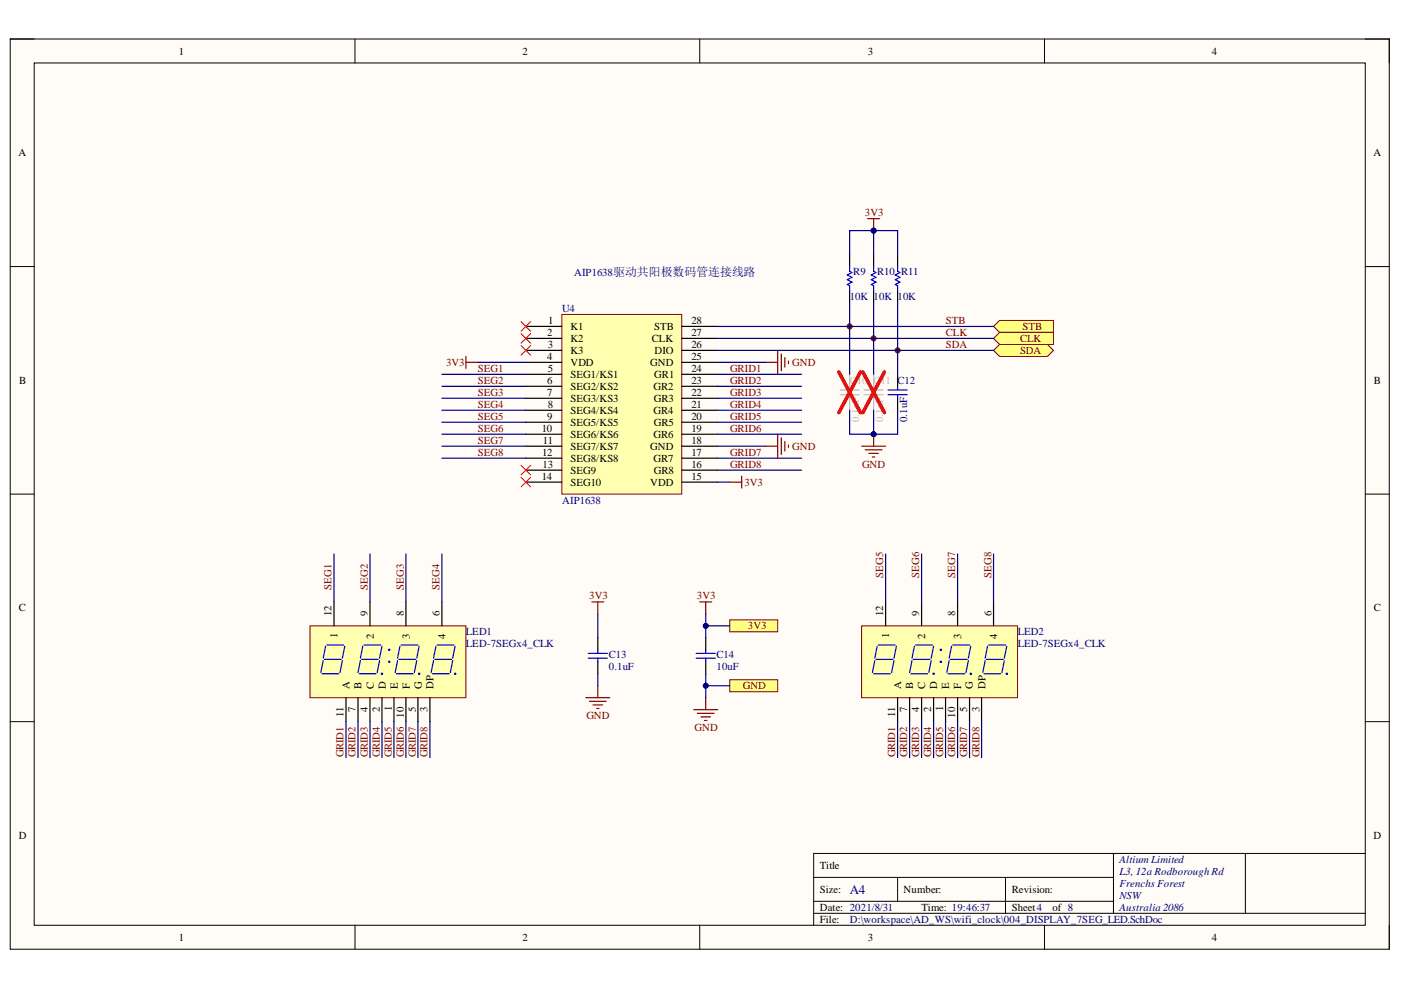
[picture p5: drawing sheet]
<svg xmlns="http://www.w3.org/2000/svg" width="297mm" height="210mm" viewBox="0 0 297 210" stroke-linecap="round" stroke-linejoin="round" font-family="sans-serif">
<defs><g id="words">
<text font-size="2.8" fill="#000080" x="180.2" y="189.5">A4</text>
<g font-size="2.3">
<text x="37.9" y="11.6">1</text>
<text x="110.8" y="11.6">2</text>
<text x="184" y="11.6">3</text>
<text x="257" y="11.6">4</text>
<text x="3.9" y="33.1">A</text>
<text x="291.2" y="33.1">A</text>
<text x="116" y="71.2">2</text>
<text x="116.2" y="68.7">1</text>
<text x="121" y="70">K1</text>
<text x="138.7" y="70">STB</text>
<text x="146.6" y="71.2">27</text>
<text x="146.6" y="68.7">28</text>
<text x="116" y="76.3">4</text>
<text x="116.1" y="73.8">3</text>
<text x="121" y="72.5">K2</text>
<text x="121" y="75">K3</text>
<text x="121" y="77.6">VDD</text>
<text x="137.9" y="77.6">GND</text>
<text x="138.2" y="72.5">CLK</text>
<text x="138.8" y="75">DIO</text>
<text x="146.6" y="76.3">25</text>
<text x="146.6" y="73.8">26</text>
<text x="4.1" y="81.4">B</text>
<text x="116" y="81.4">6</text>
<text x="116" y="83.9">7</text>
<text x="116.1" y="78.8">5</text>
<text x="121" y="80.1">SEG1/KS1</text>
<text x="121" y="82.6">SEG2/KS2</text>
<text x="138.5" y="82.6">GR2</text>
<text x="138.7" y="80.1">GR1</text>
<text x="146.6" y="83.9">22</text>
<text x="146.6" y="81.4">23</text>
<text x="146.6" y="78.8">24</text>
<text x="291.3" y="81.4">B</text>
<text x="116" y="89">9</text>
<text x="116.1" y="86.4">8</text>
<text x="121" y="85.2">SEG3/KS3</text>
<text x="121" y="87.7">SEG4/KS4</text>
<text x="138.5" y="87.7">GR4</text>
<text x="138.6" y="85.2">GR3</text>
<text x="146.6" y="89">20</text>
<text x="146.6" y="86.4">21</text>
<text x="114.9" y="91.5">10</text>
<text x="115.1" y="94.1">11</text>
<text x="121" y="90.2">SEG5/KS5</text>
<text x="121" y="92.8">SEG6/KS6</text>
<text x="121" y="95.4">SEG7/KS7</text>
<text x="137.9" y="95.4">GND</text>
<text x="138.5" y="92.8">GR6</text>
<text x="138.6" y="90.2">GR5</text>
<text x="146.6" y="94.1">18</text>
<text x="146.6" y="91.5">19</text>
<text x="114.9" y="101.7">14</text>
<text x="114.9" y="96.6">12</text>
<text x="115" y="99.2">13</text>
<text x="121" y="97.9">SEG8/KS8</text>
<text x="121" y="100.4">SEG9</text>
<text x="138.5" y="97.9">GR7</text>
<text x="138.6" y="100.4">GR8</text>
<text x="146.6" y="101.7">15</text>
<text x="146.6" y="99.2">16</text>
<text x="146.6" y="96.6">17</text>
<text x="121" y="103">SEG10</text>
<text x="137.9" y="103">VDD</text>
<text x="4" y="129.6">C</text>
<text x="70.3" y="130.7" transform="rotate(-90 70.3 130.7)">12</text>
<text x="78" y="130.7" transform="rotate(-90 78 130.7)">9</text>
<text x="85.6" y="130.7" transform="rotate(-90 85.6 130.7)">8</text>
<text x="93.2" y="130.7" transform="rotate(-90 93.2 130.7)">6</text>
<text x="187.3" y="130.7" transform="rotate(-90 187.3 130.7)">12</text>
<text x="194.9" y="130.7" transform="rotate(-90 194.9 130.7)">9</text>
<text x="202.5" y="130.7" transform="rotate(-90 202.5 130.7)">8</text>
<text x="210.2" y="130.7" transform="rotate(-90 210.2 130.7)">6</text>
<text x="291.3" y="129.6">C</text>
<text x="71.6" y="135.3" transform="rotate(-90 71.6 135.3)">1</text>
<text x="79.3" y="135.5" transform="rotate(-90 79.3 135.5)">2</text>
<text x="86.9" y="135.4" transform="rotate(-90 86.9 135.4)">3</text>
<text x="94.5" y="135.5" transform="rotate(-90 94.5 135.5)">4</text>
<text x="188.5" y="135.3" transform="rotate(-90 188.5 135.3)">1</text>
<text x="196.1" y="135.5" transform="rotate(-90 196.1 135.5)">2</text>
<text x="203.8" y="135.4" transform="rotate(-90 203.8 135.4)">3</text>
<text x="211.5" y="135.5" transform="rotate(-90 211.5 135.5)">4</text>
<text x="74.1" y="146.2" transform="rotate(-90 74.1 146.2)">A</text>
<text x="76.6" y="146.2" transform="rotate(-90 76.6 146.2)">B</text>
<text x="79.3" y="146.2" transform="rotate(-90 79.3 146.2)">C</text>
<text x="81.8" y="146.2" transform="rotate(-90 81.8 146.2)">D</text>
<text x="84.3" y="146.2" transform="rotate(-90 84.3 146.2)">E</text>
<text x="86.9" y="146.2" transform="rotate(-90 86.9 146.2)">F</text>
<text x="89.4" y="146.2" transform="rotate(-90 89.4 146.2)">G</text>
<text x="91.9" y="146.2" transform="rotate(-90 91.9 146.2)">DP</text>
<text x="191.1" y="146.2" transform="rotate(-90 191.1 146.2)">A</text>
<text x="193.6" y="146.2" transform="rotate(-90 193.6 146.2)">B</text>
<text x="196.1" y="146.2" transform="rotate(-90 196.1 146.2)">C</text>
<text x="198.7" y="146.2" transform="rotate(-90 198.7 146.2)">D</text>
<text x="201.2" y="146.2" transform="rotate(-90 201.2 146.2)">E</text>
<text x="203.8" y="146.2" transform="rotate(-90 203.8 146.2)">F</text>
<text x="206.3" y="146.2" transform="rotate(-90 206.3 146.2)">G</text>
<text x="208.9" y="146.2" transform="rotate(-90 208.9 146.2)">DP</text>
<text x="72.8" y="152" transform="rotate(-90 72.8 152)">11</text>
<text x="75.4" y="151" transform="rotate(-90 75.4 151)">7</text>
<text x="78" y="151.1" transform="rotate(-90 78 151.1)">4</text>
<text x="80.5" y="151" transform="rotate(-90 80.5 151)">2</text>
<text x="83.1" y="150.8" transform="rotate(-90 83.1 150.8)">1</text>
<text x="85.6" y="152.2" transform="rotate(-90 85.6 152.2)">10</text>
<text x="88.1" y="151" transform="rotate(-90 88.1 151)">5</text>
<text x="90.7" y="150.9" transform="rotate(-90 90.7 150.9)">3</text>
<text x="189.8" y="152" transform="rotate(-90 189.8 152)">11</text>
<text x="192.3" y="151" transform="rotate(-90 192.3 151)">7</text>
<text x="194.9" y="151.1" transform="rotate(-90 194.9 151.1)">4</text>
<text x="197.4" y="151" transform="rotate(-90 197.4 151)">2</text>
<text x="199.9" y="150.8" transform="rotate(-90 199.9 150.8)">1</text>
<text x="202.5" y="152.2" transform="rotate(-90 202.5 152.2)">10</text>
<text x="205" y="151" transform="rotate(-90 205 151)">5</text>
<text x="207.6" y="150.9" transform="rotate(-90 207.6 150.9)">3</text>
<text x="4" y="177.8">D</text>
<text x="291.2" y="177.8">D</text>
<text x="173.8" y="184.3">Title</text>
<text x="173.8" y="189.3">Size:</text>
<text x="191.6" y="189.3">Number:</text>
<text x="214.5" y="189.3">Revision:</text>
<text x="173.8" y="193.1">Date: 2021/8/31</text>
<text x="173.8" y="195.7">File:</text>
<text x="195.4" y="193.1">Time: 19:46:37</text>
<text x="214.5" y="193.1">Sheet4</text>
<text x="223.1" y="193.1">of 8</text>
<text x="37.9" y="199.5">1</text>
<text x="110.8" y="199.5">2</text>
<text x="184" y="199.5">3</text>
<text x="257" y="199.5">4</text>
</g>
<g font-size="2.3" fill="#800000">
<text x="183.4" y="45.8">3V3</text>
<text x="200.5" y="68.7">STB</text>
<text x="200.5" y="71.2">CLK</text>
<text x="216.8" y="70">STB</text>
<text x="94.6" y="77.6">3V3</text>
<text x="168" y="77.6">GND</text>
<text x="200.5" y="73.8">SDA</text>
<text x="216.3" y="72.5">CLK</text>
<text x="216.3" y="75">SDA</text>
<text x="101.3" y="78.8">SEG1</text>
<text x="101.3" y="81.4">SEG2</text>
<text x="101.3" y="83.9">SEG3</text>
<text x="154.8" y="78.8">GRID1</text>
<text x="154.8" y="81.4">GRID2</text>
<text x="154.8" y="83.9">GRID3</text>
<text x="101.3" y="86.4">SEG4</text>
<text x="101.3" y="89">SEG5</text>
<text x="154.8" y="86.4">GRID4</text>
<text x="154.8" y="89">GRID5</text>
<text x="101.3" y="91.5">SEG6</text>
<text x="101.3" y="94.1">SEG7</text>
<text x="154.8" y="91.5">GRID6</text>
<text x="168" y="95.4">GND</text>
<text x="101.3" y="96.6">SEG8</text>
<text x="154.8" y="96.6">GRID7</text>
<text x="154.8" y="99.2">GRID8</text>
<text x="182.8" y="99.2">GND</text>
<text x="157.8" y="103">3V3</text>
<text x="70.3" y="125" transform="rotate(-90 70.3 125)">SEG1</text>
<text x="78" y="125" transform="rotate(-90 78 125)">SEG2</text>
<text x="85.6" y="125" transform="rotate(-90 85.6 125)">SEG3</text>
<text x="93.2" y="125" transform="rotate(-90 93.2 125)">SEG4</text>
<text x="187.3" y="122.5" transform="rotate(-90 187.3 122.5)">SEG5</text>
<text x="194.9" y="122.5" transform="rotate(-90 194.9 122.5)">SEG6</text>
<text x="202.5" y="122.5" transform="rotate(-90 202.5 122.5)">SEG7</text>
<text x="210.2" y="122.5" transform="rotate(-90 210.2 122.5)">SEG8</text>
<text x="124.9" y="127.1">3V3</text>
<text x="147.8" y="127.1">3V3</text>
<text x="158.6" y="133.4">3V3</text>
<text x="157.5" y="146.2">GND</text>
<text x="124.3" y="152.5">GND</text>
<text x="147.3" y="155">GND</text>
<text x="72.8" y="160.6" transform="rotate(-90 72.8 160.6)">GRID1</text>
<text x="75.4" y="160.6" transform="rotate(-90 75.4 160.6)">GRID2</text>
<text x="78" y="160.6" transform="rotate(-90 78 160.6)">GRID3</text>
<text x="80.5" y="160.6" transform="rotate(-90 80.5 160.6)">GRID4</text>
<text x="83.1" y="160.6" transform="rotate(-90 83.1 160.6)">GRID5</text>
<text x="85.6" y="160.6" transform="rotate(-90 85.6 160.6)">GRID6</text>
<text x="88.1" y="160.6" transform="rotate(-90 88.1 160.6)">GRID7</text>
<text x="90.7" y="160.6" transform="rotate(-90 90.7 160.6)">GRID8</text>
<text x="189.8" y="160.6" transform="rotate(-90 189.8 160.6)">GRID1</text>
<text x="192.3" y="160.6" transform="rotate(-90 192.3 160.6)">GRID2</text>
<text x="194.9" y="160.6" transform="rotate(-90 194.9 160.6)">GRID3</text>
<text x="197.4" y="160.6" transform="rotate(-90 197.4 160.6)">GRID4</text>
<text x="199.9" y="160.6" transform="rotate(-90 199.9 160.6)">GRID5</text>
<text x="202.5" y="160.6" transform="rotate(-90 202.5 160.6)">GRID6</text>
<text x="205" y="160.6" transform="rotate(-90 205 160.6)">GRID7</text>
<text x="207.6" y="160.6" transform="rotate(-90 207.6 160.6)">GRID8</text>
</g>
<g font-size="2.3" fill="#000080">
<text x="121.7" y="58.5">AIP1638驱动共阳极数码管连接线路</text>
<text x="180.9" y="58.3">R9</text>
<text x="186" y="58.3">R10 R11</text>
<text x="180.2" y="63.6">10K</text>
<text x="185.2" y="63.6">10K 10K</text>
<text x="119.2" y="66.2">U4</text>
<text x="192.3" y="89.6" transform="rotate(-90 192.3 89.6)">0.1uF</text>
<text x="119.2" y="106.8">AIP1638</text>
<text x="98.8" y="134.7">LED1</text>
<text x="98.8" y="137.3">LED-7SEGx4_CLK</text>
<text x="215.8" y="134.7">LED2</text>
<text x="215.8" y="137.3">LED-7SEGx4_CLK</text>
<text x="129.1" y="139.6">C13</text>
<text x="129.1" y="142.1">0.1uF</text>
<text x="151.9" y="139.6">C14</text>
<text x="151.9" y="142.1">10uF</text>
<text x="237.3" y="183">Altium Limited</text>
<text x="237.3" y="185.5">L3, 12a Rodborough Rd</text>
<text x="237.3" y="188.1">Frenchs Forest</text>
<text x="237.3" y="190.6">NSW</text>
<text x="180.2" y="195.7">D:\workspace\AD_WS\wifi_clock\004_DISPLAY_7SEG_LED.SchDoc</text>
<text x="237.3" y="193.1">Australia 2086</text>
</g>
<g font-size="2.3" fill="#bfbebc">
<text x="180.2" y="81.4">C10</text>
<text x="185.2" y="81.4">C11 C12</text>
<text x="182.2" y="89.6" transform="rotate(-90 182.2 89.6)">0.1uF</text>
<text x="187.3" y="89.6" transform="rotate(-90 187.3 89.6)">0.1uF</text>
</g>
</g></defs>
<path d="M2.2 8.3h292.4v193h-292.4z" fill-rule="evenodd" fill="#fffcf8"/>
<path d="M2.2 8.3h292.4v193h-292.4z" fill="none" stroke="#000" stroke-width=".21"/>
<path d="M7.3 13.4h282.2v182.8h-282.2z" fill-rule="evenodd" fill="#fffcf8"/>
<g fill="none" stroke="#000" stroke-width=".21">
<path d="M2.2 8.3h5.1M7.3 13.4h282.2v182.8h-282.2zM75.3 8.3v5M148.4 8.3v5M221.5 8.3v5.1M289.5 8.3h5.1v5.1M2.2 56.5h5.1M289.5 56.5h5.1M2.2 104.8h5.1M289.5 104.8h5.1M2.2 153h5.1M289.5 153h5.1"/>
<path d="M75.3 196.2v5.1M148.4 196.2v5.1M221.5 196.2v5.1M294.6 196.2v5.1"/>
</g>
<circle cx="180.1" cy="69.2" r=".51" fill="#000080"/>
<circle cx="180.1" cy="69.2" r=".51" fill="none" stroke="#000080" stroke-width=".21"/>
<circle cx="185.2" cy="71.7" r=".51" fill="#000080"/>
<circle cx="185.2" cy="71.7" r=".51" fill="none" stroke="#000080" stroke-width=".21"/>
<circle cx="190.3" cy="74.3" r=".51" fill="#000080"/>
<circle cx="190.3" cy="74.3" r=".51" fill="none" stroke="#000080" stroke-width=".21"/>
<path d="M172.5 186h63.6M172.5 193.6h117M172.5 191.1h63.6M190.3 186v5.1M213.2 186v7.6M236.1 180.9v12.7M264 180.9v12.7M289.5 180.9h-117v15.3" fill="none" stroke="#000" stroke-width=".21"/>
<path d="M184 46.4h2.5M185.2 46.4v2.5" fill="none" stroke="#800000" stroke-width=".25"/>
<circle cx="185.2" cy="48.9" r=".51" fill="#000080"/>
<circle cx="185.2" cy="48.9" r=".51" fill="none" stroke="#000080" stroke-width=".21"/>
<g fill="none" stroke="#800000" stroke-width=".25">
<path d="M98.8 75.6v2.5M98.8 76.8h2.5M162.3 76.8h2.6M164.9 74.3v5.1M165.6 75v3.6M166.4 75.8v2M167.2 76.6v.5M182.7 94.6h5.1M183.4 95.4h3.6M184.2 96.1h2M185 96.9h.5M185.2 92.1v2.5"/>
<path d="M154.7 102.2h2.6M157.3 101v2.5"/>
</g>
<circle cx="185.2" cy="92.1" r=".51" fill="#000080"/>
<circle cx="185.2" cy="92.1" r=".51" fill="none" stroke="#000080" stroke-width=".21"/>
<circle cx="180.1" cy="69.2" r=".51" fill="#800000"/>
<circle cx="180.1" cy="69.2" r=".51" fill="none" stroke="#800000" stroke-width=".21"/>
<circle cx="185.2" cy="71.7" r=".51" fill="#800000"/>
<circle cx="185.2" cy="71.7" r=".51" fill="none" stroke="#800000" stroke-width=".21"/>
<circle cx="190.3" cy="74.3" r=".51" fill="#800000"/>
<circle cx="190.3" cy="74.3" r=".51" fill="none" stroke="#800000" stroke-width=".21"/>
<path d="M119.1 66.7h25.4v38.1h-25.4z" fill-rule="evenodd" fill="#ffffb0"/>
<path d="M119.1 66.7h25.4v38.1h-25.4z" fill="none" stroke="#800000" stroke-width=".21"/>
<g fill="none" stroke="#000" stroke-width=".25">
<path d="M111.5 69.2h7.6M111.5 71.7h7.6M111.5 74.3h7.6M111.5 76.8h7.6M111.5 79.4h7.6M144.5 69.2h7.7M144.5 71.7h7.7M144.5 74.3h7.7M144.5 76.8h7.7M144.5 79.4h7.7M190.3 79.4v2.5M111.5 81.9h7.6"/>
<path d="M111.5 84.4h7.6M111.5 87h7.6M111.5 89.5h7.6M111.5 92.1h7.6M111.5 94.6h7.6M111.5 97.1h7.6M111.5 99.7h7.6M144.5 81.9h7.7M144.5 84.4h7.7M144.5 87h7.7M144.5 89.5h7.7M144.5 92.1h7.7"/>
<path d="M144.5 94.6h7.7M144.5 97.1h7.7M144.5 99.7h7.7M190.3 84.5v2.5M111.5 102.2h7.6M144.5 102.2h7.7M126.7 135.2v2.6M149.6 135.2v2.6M126.7 140.3v2.6M149.6 140.3v2.6"/>
</g>
<g fill="none" stroke="#800000" stroke-width=".25">
<path d="M162.3 94.6h2.6M164.9 92.1v5M165.6 92.8v3.6M166.4 93.6v2M167.2 94.4v.5M125.5 127.6h2.5M126.7 127.6v2.6M148.4 127.6h2.5M149.6 127.6v2.6M124.2 147.9h5.1M125 148.7h3.5M125.7 149.5h2.1"/>
<path d="M126.5 150.2h.5M126.7 145.4v2.5M147.1 150.5h5.1M147.8 151.2h3.6M148.6 152h2M149.4 152.8h.5M149.6 147.9v2.6"/>
</g>
<path d="M180.1 79.4v3.3M185.2 79.4v3.3M178.1 82.7h4.1M178.1 83.7h4.1M180.1 83.7v3.3M183.2 82.7h4.1M183.2 83.7h4.1M185.2 83.7v3.3" fill="none" stroke="#bfbebc" stroke-width=".25"/>
<path d="M177.9 78.9l4.5 8.6M182.4 78.9l-4.5 8.6M182.9 78.9l4.6 8.6M187.5 78.9l-4.6 8.6" fill="none" stroke="#f00" stroke-width=".76"/>
<path d="M188.3 82.7h4M188.3 83.7h4M190.3 81.9v.8M190.3 83.7v.8M124.7 139.5h4.1M124.7 138.5h4.1M126.7 137.8v.7M126.7 139.5v.8M147.6 139.5h4.1M147.6 138.5h4.1M149.6 137.8v.7M149.6 139.5v.8" fill="none" stroke="#00f" stroke-width=".25"/>
<path d="M65.7 132.7h33.1v15.2h-33.1z" fill-rule="evenodd" fill="#ffffb0"/>
<path d="M65.7 132.7h33.1v15.2h-33.1z" fill="none" stroke="#800000" stroke-width=".21"/>
<path d="M70.8 127.6v5.1M78.4 127.6v5.1M86.1 127.6v5.1M93.7 127.6v5.1M73.4 147.9v5.1M75.9 147.9v5.1M78.4 147.9v5.1M81 147.9v5.1M83.5 147.9v5.1M86.1 147.9v5.1M88.6 147.9v5.1M91.2 147.9v5.1" fill="none" stroke="#000" stroke-width=".25"/>
<g fill="none" stroke="#00f" stroke-width=".25">
<path d="M68.8 139.8h3.5M69 137l-.5 2.5M69.3 136.8h3.6M73.1 137l-.5 2.5M76.7 139.8h3.5M76.9 137l-.5 2.5M77.2 136.8h3.5M81 137l-.5 2.5M84.5 139.8h3.6M84.8 137l-.5 2.5M85.1 136.8h3.5M88.9 137l-.5 2.5"/>
<path d="M92.2 139.8h3.5M92.4 137l-.5 2.5M92.7 136.8h3.5M96.5 137l-.5 2.5M68.3 142.9h3.5M68.5 140.1l-.5 2.5M72.6 140.1l-.5 2.5M76.2 142.9h3.5M76.4 140.1l-.5 2.5M80.5 140.1l-.5 2.5M84 142.9h3.6M84.3 140.1l-.5 2.5"/>
<path d="M88.4 140.1l-.6 2.5M91.7 142.9h3.5M91.9 140.1l-.5 2.5M96 140.1l-.5 2.5"/>
<circle cx="82.5" cy="137.8" r=".13"/>
<circle cx="81" cy="142.9" r=".13"/>
<circle cx="82.5" cy="140.3" r=".13"/>
<circle cx="88.9" cy="142.9" r=".13"/>
<circle cx="96.5" cy="142.9" r=".13"/>
</g>
<path d="M182.7 132.7h33v15.2h-33z" fill-rule="evenodd" fill="#ffffb0"/>
<path d="M182.7 132.7h33v15.2h-33z" fill="none" stroke="#800000" stroke-width=".21"/>
<g fill="none" stroke="#000" stroke-width=".25">
<path d="M180.1 54v2.5M185.2 54v2.5M190.3 54v2.5M180.1 61.6v2.5M185.2 61.6v2.5M190.3 61.6v2.5M187.8 127.6v5.1M195.4 127.6v5.1M203 127.6v5.1M210.6 127.6v5.1M190.3 147.9v5.1M192.9 147.9v5.1"/>
<path d="M195.4 147.9v5.1M197.9 147.9v5.1M200.5 147.9v5.1M203 147.9v5.1M205.6 147.9v5.1M208.1 147.9v5.1"/>
</g>
<g fill="none" stroke="#00f" stroke-width=".25">
<path d="M180.1 56.5v1l.5 .3-1 .5 1 .5-1 .5 1 .5-1 .5 .5 .3v1M185.2 56.5v1l.5 .3-1 .5 1 .5-1 .5 1 .5-1 .5 .5 .3v1M190.3 56.5v1l.5 .3-1 .5 1 .5-1 .5 1 .5-1 .5 .5 .3v1M185.7 139.8h3.6M186 137l-.5 2.6M186.2 136.8h3.6M190.1 137l-.6 2.6M193.6 139.8h3.6M193.9 137l-.5 2.6M194.1 136.8h3.6M197.9 137l-.5 2.6M201.5 139.8h3.6"/>
<path d="M201.7 137l-.5 2.6M202 136.8h3.6M205.8 137l-.5 2.6M209.1 139.8h3.6M209.4 137l-.5 2.6M209.6 136.8h3.6M213.5 137l-.6 2.6M185.2 142.9h3.6M185.5 140.1l-.5 2.5M189.5 140.1l-.5 2.5M193.1 142.9h3.6M193.4 140.1l-.5 2.5"/>
<path d="M197.4 140.1l-.5 2.5M197.8 142.8h.2v.1h-.2zM201 142.9h3.5M201.2 140.1l-.5 2.5M205.3 140.1l-.5 2.5M208.6 142.9h3.6M208.9 140.1l-.5 2.5M212.9 140.1l-.5 2.5"/>
<circle cx="199.5" cy="137.8" r=".13"/>
<circle cx="199.5" cy="140.3" r=".13"/>
<circle cx="205.8" cy="142.9" r=".13"/>
<circle cx="213.4" cy="142.9" r=".13"/>
</g>
<path d="M110.5 68.2l2 2M110.5 70.7l2 2.1M110.5 73.3l2 2M112.5 68.2l-2 2M112.5 70.7l-2 2.1M112.5 73.3l-2 2M110.5 98.7l2 2M112.5 98.7l-2 2M110.5 101.2l2 2M112.5 101.2l-2 2" fill="none" stroke="#f00" stroke-width=".21"/>
<path d="M210.6 69.2l1.3-1.3h11.5v2.6h-11.5z" fill-rule="evenodd" fill="#ffff80"/>
<path d="M210.6 69.2l1.3-1.3h11.5v2.6h-11.5z" fill="none" stroke="#800000" stroke-width=".21"/>
<path d="M210.6 71.7l1.3-1.2h11.5v2.5h-11.5z" fill-rule="evenodd" fill="#ffff80"/>
<path d="M210.6 71.7l1.3-1.2h11.5v2.5h-11.5z" fill="none" stroke="#800000" stroke-width=".21"/>
<path d="M210.6 74.3l1.3-1.3h10.2l1.3 1.3-1.3 1.3h-10.2z" fill-rule="evenodd" fill="#ffff80"/>
<path d="M210.6 74.3l1.3-1.3h10.2l1.3 1.3-1.3 1.3h-10.2z" fill="none" stroke="#800000" stroke-width=".21"/>
<path d="M154.7 131.4h10.2v2.6h-10.2z" fill-rule="evenodd" fill="#ffff80"/>
<path d="M154.7 131.4h10.2v2.6h-10.2z" fill="none" stroke="#800000" stroke-width=".21"/>
<path d="M154.7 144.1h10.2v2.6h-10.2z" fill-rule="evenodd" fill="#ffff80"/>
<path d="M154.7 144.1h10.2v2.6h-10.2z" fill="none" stroke="#800000" stroke-width=".21"/>
<path d="M93.7 79.4h17.8M101.3 76.8h10.2M93.7 97.1h17.8M93.7 94.6h17.8M93.7 92.1h17.8M93.7 89.5h17.8M93.7 87h17.8M93.7 84.4h17.8M93.7 81.9h17.8M154.7 145.4h-5.1v2.5M208.1 153v7.6" fill="none" stroke="#000080" stroke-width=".25"/>
<circle cx="149.6" cy="145.4" r=".51" fill="#000080"/>
<circle cx="149.6" cy="145.4" r=".51" fill="none" stroke="#000080" stroke-width=".21"/>
<path d="M149.6 132.7h5.1" fill="none" stroke="#000080" stroke-width=".25"/>
<circle cx="149.6" cy="132.7" r=".51" fill="#000080"/>
<circle cx="149.6" cy="132.7" r=".51" fill="none" stroke="#000080" stroke-width=".21"/>
<g fill="none" stroke="#000080" stroke-width=".25">
<path d="M152.2 74.3h58.4M152.2 71.7h58.4M152.2 69.2h58.4M152.2 79.4h17.8M152.2 76.8h10.1M152.2 99.7h17.8M152.2 97.1h17.8M152.2 94.6h10.1M152.2 92.1h17.8M152.2 89.5h17.8M152.2 87h17.8M152.2 84.4h17.8"/>
<path d="M152.2 81.9h17.8M180.1 87v5.1h10.2v-5.1M152.2 102.2h2.5"/>
</g>
<circle cx="185.2" cy="92.1" r=".51" fill="#000080"/>
<circle cx="185.2" cy="92.1" r=".51" fill="none" stroke="#000080" stroke-width=".21"/>
<path d="M180.1 54v-5.1h10.2v5.1" fill="none" stroke="#000080" stroke-width=".25"/>
<circle cx="185.2" cy="48.9" r=".51" fill="#000080"/>
<circle cx="185.2" cy="48.9" r=".51" fill="none" stroke="#000080" stroke-width=".21"/>
<g fill="none" stroke="#000080" stroke-width=".25">
<path d="M70.8 117.5v10.1M78.4 117.5v10.1M86.1 117.5v10.1M93.7 117.5v10.1M126.7 130.2v5M73.4 153v7.6M75.9 153v7.6M78.4 153v7.6M81 153v7.6M83.5 153v7.6M86.1 153v7.6M88.6 153v7.6"/>
<path d="M91.2 153v7.6M126.7 142.9v2.5M149.6 142.9v2.5"/>
</g>
<circle cx="149.6" cy="145.4" r=".51" fill="#000080"/>
<circle cx="149.6" cy="145.4" r=".51" fill="none" stroke="#000080" stroke-width=".21"/>
<path d="M149.6 130.2v5" fill="none" stroke="#000080" stroke-width=".25"/>
<circle cx="149.6" cy="132.7" r=".51" fill="#000080"/>
<circle cx="149.6" cy="132.7" r=".51" fill="none" stroke="#000080" stroke-width=".21"/>
<path d="M180.1 64.1v15.3M185.2 87v5.1" fill="none" stroke="#000080" stroke-width=".25"/>
<circle cx="185.2" cy="92.1" r=".51" fill="#000080"/>
<circle cx="185.2" cy="92.1" r=".51" fill="none" stroke="#000080" stroke-width=".21"/>
<path d="M185.2 48.9v5.1M185.2 64.1v15.3" fill="none" stroke="#000080" stroke-width=".25"/>
<circle cx="185.2" cy="48.9" r=".51" fill="#000080"/>
<circle cx="185.2" cy="48.9" r=".51" fill="none" stroke="#000080" stroke-width=".21"/>
<path d="M190.3 64.1v15.3M187.8 117.5v10.1M195.4 117.5v10.1M203 117.5v10.1M210.6 117.5v10.1M190.3 153v7.6M192.9 153v7.6M195.4 153v7.6M197.9 153v7.6M200.5 153v7.6M203 153v7.6M205.6 153v7.6" fill="none" stroke="#000080" stroke-width=".25"/>
<use href="#words"/>
</svg>
